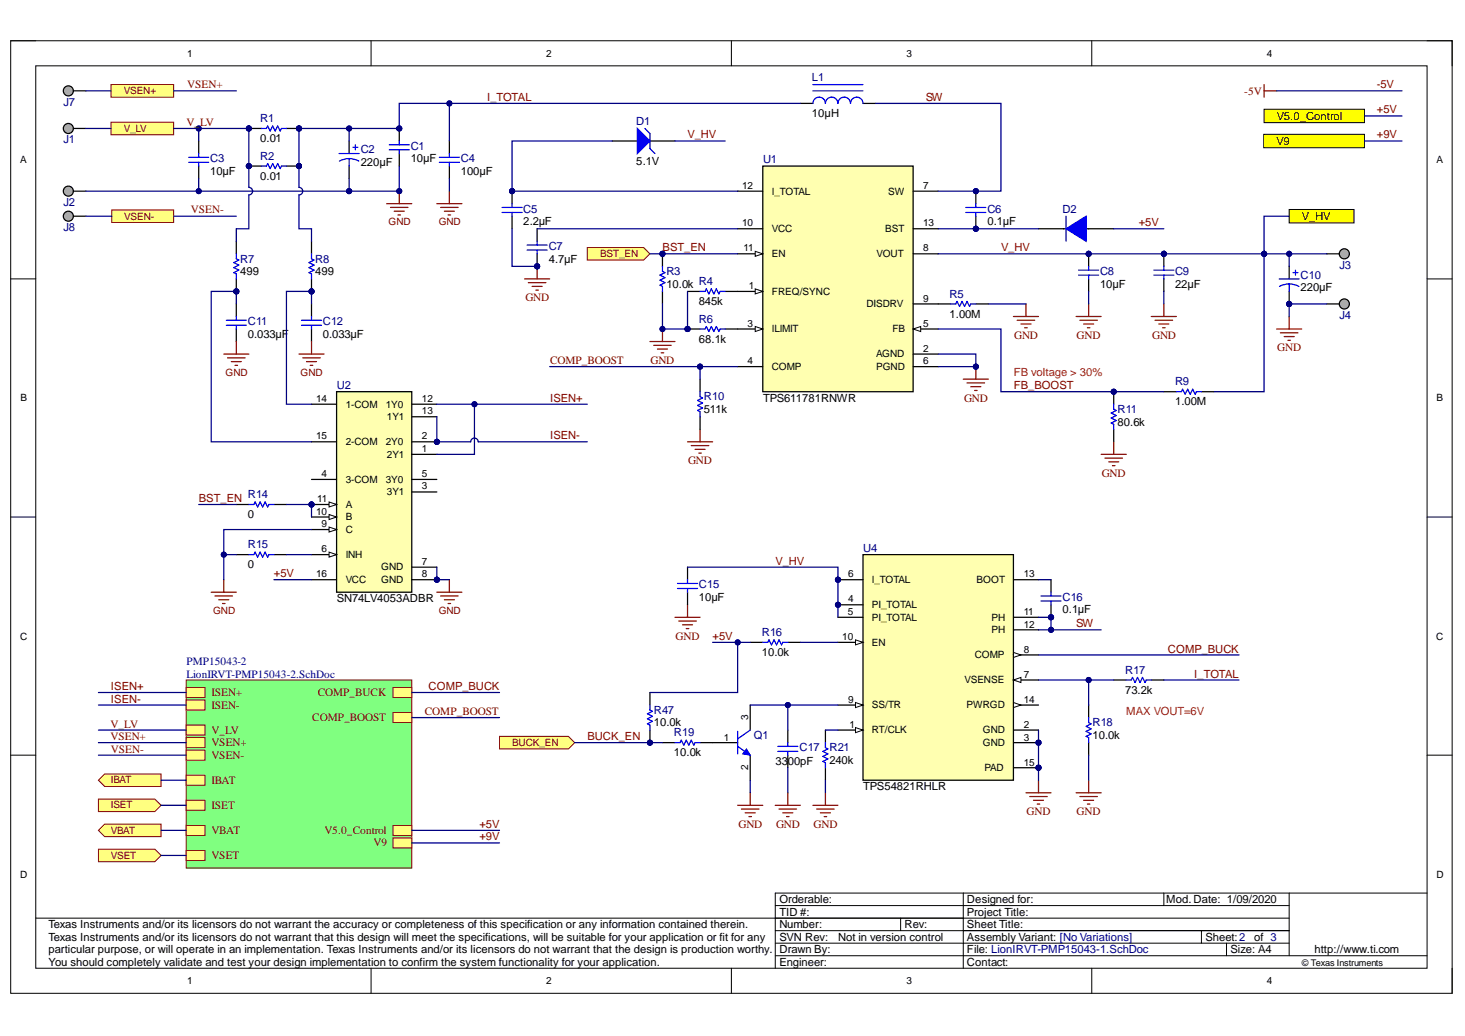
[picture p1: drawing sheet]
<svg xmlns="http://www.w3.org/2000/svg" width="297mm" height="210mm" viewBox="0 0 297 210" stroke-linecap="round" stroke-linejoin="round" font-family="sans-serif">
<defs><g id="words">
<g font-size="2.3" fill="#800000">
<text x="38" y="17.9">VSEN+</text>
<text x="279.2" y="17.9">-5V</text>
<text x="98.8" y="20.4">I_TOTAL</text>
<text x="187.7" y="20.4">SW</text>
<text x="252.3" y="19.2">-5V</text>
<text x="279.2" y="23">+5V</text>
<text x="37.8" y="25.5">V_LV</text>
<text x="139.4" y="28">V_HV</text>
<text x="279.2" y="28">+9V</text>
<text x="38.7" y="43.2">VSEN-</text>
<text x="230.9" y="45.9">+5V</text>
<text x="134.3" y="50.9">BST_EN</text>
<text x="203" y="50.9">V_HV</text>
<text x="106.5" y="61.1">GND</text>
<text x="205.6" y="68.7">GND</text>
<text x="218.3" y="68.7">GND</text>
<text x="233.6" y="68.7">GND</text>
<text x="259" y="71.2">GND</text>
<text x="111.5" y="73.7">COMP_BOOST</text>
<text x="131.9" y="73.7">GND</text>
<text x="111.5" y="81.3">ISEN+</text>
<text x="195.5" y="81.3">GND</text>
<text x="205.5" y="78.8">FB_BOOST</text>
<text x="111.5" y="89">ISEN-</text>
<text x="139.5" y="94.1">GND</text>
<text x="40.3" y="101.7">BST_EN</text>
<text x="223.4" y="96.6">GND</text>
<text x="55.5" y="116.9">+5V</text>
<text x="157.3" y="114.4">V_HV</text>
<text x="137" y="129.6">GND</text>
<text x="144.5" y="129.7">+5V</text>
<text x="218.2" y="127.1">SW</text>
<text x="236.8" y="132.2">COMP_BUCK</text>
<text x="242.1" y="137.3">I_TOTAL</text>
<text x="22.5" y="139.8">ISEN+</text>
<text x="22.5" y="142.3">ISEN-</text>
<text x="42.9" y="143.6">ISEN-</text>
<text x="42.9" y="141.1">ISEN+</text>
<text x="64.4" y="141.1">COMP_BUCK</text>
<text x="86.9" y="139.8">COMP_BUCK</text>
<text x="22.4" y="150">VSEN+</text>
<text x="22.4" y="147.4">V_LV</text>
<text x="42.9" y="148.7">V_LV</text>
<text x="63.3" y="146.1">COMP_BOOST</text>
<text x="86.2" y="144.9">COMP_BOOST</text>
<text x="119.1" y="150">BUCK_EN</text>
<text x="22.5" y="152.5">VSEN-</text>
<text x="42.9" y="153.8">VSEN-</text>
<text x="42.9" y="151.2">VSEN+</text>
<text x="42.9" y="158.8">IBAT</text>
<text x="42.9" y="163.9">ISET</text>
<text x="97.2" y="167.7">+5V</text>
<text x="149.7" y="167.7">GND</text>
<text x="157.3" y="167.7">GND</text>
<text x="165" y="167.7">GND</text>
<text x="208.2" y="165.2">GND</text>
<text x="218.3" y="165.2">GND</text>
<text x="42.9" y="169">VBAT</text>
<text x="65.8" y="169">V5.0_Control</text>
<text x="75.8" y="171.5">V9</text>
<text x="97.2" y="170.2">+9V</text>
<text x="42.9" y="174">VSET</text>
</g>
<g font-size="2.3" fill="#000080">
<text x="164.6" y="16.4">L1</text>
<text x="12.9" y="21.5">J7</text>
<text x="12.9" y="29.1">J1</text>
<text x="52.8" y="24.7">R1</text>
<text x="129" y="25.3">D1</text>
<text x="42.6" y="32.9">C3</text>
<text x="52.8" y="32.3">R2</text>
<text x="73.1" y="31.1">C2</text>
<text x="83.3" y="30.3">C1</text>
<text x="93.4" y="32.9">C4</text>
<text x="154.7" y="33.1">U1</text>
<text x="12.9" y="41.7">J2</text>
<text x="12.9" y="46.9">J8</text>
<text x="106.1" y="43.1">C5</text>
<text x="200.2" y="43.1">C6</text>
<text x="215.4" y="43.1">D2</text>
<text x="48.7" y="53.2">R7</text>
<text x="63.9" y="53.2">R8</text>
<text x="111.3" y="50.7">C7</text>
<text x="135.1" y="55.8">R3</text>
<text x="223" y="55.8">C8</text>
<text x="238.3" y="55.8">C9</text>
<text x="263.7" y="56.5">C10</text>
<text x="271.6" y="54.5">J3</text>
<text x="50.2" y="65.9">C11</text>
<text x="65.4" y="65.9">C12</text>
<text x="141.7" y="65.4">R6</text>
<text x="192.5" y="60.3">R5</text>
<text x="271.6" y="64.6">J4</text>
<text x="68.3" y="78.8">U2</text>
<text x="142.7" y="81.1">R10</text>
<text x="226.6" y="83.6">R11</text>
<text x="238.3" y="78.1">R9</text>
<text x="50.2" y="100.9">R14</text>
<text x="50.2" y="111.1">R15</text>
<text x="175" y="111.8">U4</text>
<text x="141.7" y="119.2">C15</text>
<text x="215.4" y="121.7">C16</text>
<text x="154.5" y="128.9">R16</text>
<text x="37.8" y="134.7">PMP15043-2</text>
<text x="37.8" y="137.3">LionIRVT-PMP15043-2.SchDoc</text>
<text x="228.1" y="136.5">R17</text>
<text x="132.6" y="144.6">R47</text>
<text x="136.6" y="149.2">R19</text>
<text x="152.9" y="149.7">Q1</text>
<text x="221.5" y="147.2">R18</text>
<text x="162.1" y="152.2">C17</text>
<text x="168.2" y="152.2">R21</text>
</g>
<g font-size="2.3">
<text x="164.6" y="23.7">10µH</text>
<text x="52.8" y="28.8">0.01</text>
<text x="258.8" y="29.3">V9</text>
<text x="258.9" y="24.2">V5.0_Control</text>
<text x="42.6" y="35.4">10µF</text>
<text x="73.1" y="33.6">220µF</text>
<text x="83.3" y="32.9">10µF</text>
<text x="93.4" y="35.4">100µF</text>
<text x="129" y="33.4">5.1V</text>
<text x="52.8" y="36.4">0.01</text>
<text x="106.1" y="45.6">2.2µF</text>
<text x="200.2" y="45.6">0.1µF</text>
<text x="264" y="44.6">V_HV</text>
<text x="111.3" y="53.2">4.7µF</text>
<text x="48.7" y="55.8">499</text>
<text x="63.9" y="55.8">499</text>
<text x="135.1" y="58.3">10.0k R4</text>
<text x="223" y="58.3">10µF</text>
<text x="238.3" y="58.3">22µF</text>
<text x="263.7" y="59">220µF</text>
<text x="141.7" y="61.8">845k</text>
<text x="192.5" y="64.4">1.00M</text>
<text x="50.2" y="68.4">0.033µF</text>
<text x="65.4" y="68.4">0.033µF</text>
<text x="141.7" y="69.4">68.1k</text>
<text x="142.7" y="83.6">511k</text>
<text x="154.7" y="81.3">TPS611781RNWR</text>
<text x="238.3" y="82.1">1.00M</text>
<text x="226.6" y="86.2">80.6k</text>
<text x="50.2" y="105">0</text>
<text x="50.2" y="115.1">0</text>
<text x="68.3" y="122">SN74LV4053ADBR</text>
<text x="141.7" y="121.7">10µF</text>
<text x="215.4" y="124.3">0.1µF</text>
<text x="154.5" y="133">10.0k</text>
<text x="228.1" y="140.6">73.2k</text>
<text x="132.6" y="147.2">10.0k</text>
<text x="221.5" y="149.7">10.0k</text>
<text x="136.6" y="153.2">10.0k</text>
<text x="157.3" y="155">3300pF</text>
<text x="168.2" y="154.8">240k</text>
<text x="175" y="160.1">TPS54821RHLR</text>
<text x="158" y="185.5">TID #:</text>
<text x="158" y="183">Orderable:</text>
<text x="196.1" y="185.5">Project Title:</text>
<text x="196.1" y="183">Designed for:</text>
<text x="236.5" y="183">Mod.Date: 1/09/2020</text>
<text x="9.8" y="188.1">Texas Instruments and/or its licensors do not warrant the accuracy or completeness of this specification or any information contained therein.</text>
<text x="9.8" y="190.6">Texas Instruments and/or its licensors do not warrant that this design will meet the specifications, will be suitable for your application or fit for any</text>
<text x="158" y="190.6">SVN Rev:</text>
<text x="158" y="188.1">Number:</text>
<text x="169.9" y="190.6">Not in version control</text>
<text x="183.4" y="188.1">Rev:</text>
<text x="196.1" y="188.1">Sheet Title:</text>
<text x="196.1" y="190.6">Assembly Variant: [No Variations]</text>
<text x="244.4" y="190.6">Sheet:2</text>
<text x="254.3" y="190.6">of 3</text>
<text x="9.8" y="193.1">particular purpose, or will operate in an implementation. Texas Instruments and/or its licensors do not warrant that the design is production worthy.</text>
<text x="9.8" y="195.7">You should completely validate and test your design implementation to confirm the system functionality for your application.</text>
<text x="158" y="193.1">Drawn By:</text>
<text x="158" y="195.7">Engineer:</text>
<text x="196.1" y="193.1">File: LionIRVT-PMP15043-1.SchDoc</text>
<text x="196.1" y="195.7">Contact:</text>
<text x="249.5" y="193.1">Size: A4</text>
<text x="266.5" y="193.1">http://www.ti.com</text>
</g>
<g font-size="2.3" fill="#f00">
<text x="205.5" y="76.3">FB voltage &gt; 30%</text>
<text x="228.4" y="144.9">MAX VOUT=6V</text>
</g>
<g font-size="2">
<text x="38" y="11.5">1</text>
<text x="110.8" y="11.5">2</text>
<text x="183.8" y="11.5">3</text>
<text x="256.9" y="11.5">4</text>
<text x="4.1" y="33">A</text>
<text x="291.3" y="33">A</text>
<text x="150.5" y="38.3">12</text>
<text x="156.5" y="39.4">I_TOTAL</text>
<text x="180.1" y="39.4">SW</text>
<text x="187.2" y="38.3">7</text>
<text x="150.5" y="45.9">10</text>
<text x="156.5" y="47">VCC</text>
<text x="179.5" y="47">BST</text>
<text x="187.2" y="45.9">13</text>
<text x="150.7" y="50.9">11</text>
<text x="156.5" y="52.1">EN</text>
<text x="177.7" y="52.1">VOUT</text>
<text x="187.2" y="50.9">8</text>
<text x="151.8" y="58.5">1</text>
<text x="156.5" y="59.7">FREQ/SYNC</text>
<text x="175.7" y="62.3">DISDRV</text>
<text x="187.2" y="61.2">9</text>
<text x="151.6" y="66.2">3</text>
<text x="156.5" y="67.3">ILIMIT</text>
<text x="180.9" y="67.3">FB</text>
<text x="187.2" y="71.3">2</text>
<text x="187.2" y="66.2">5</text>
<text x="151.6" y="73.8">4</text>
<text x="156.5" y="74.9">COMP</text>
<text x="177.6" y="72.4">AGND</text>
<text x="177.6" y="74.9">PGND</text>
<text x="187.2" y="73.8">6</text>
<text x="4.1" y="81.3">B</text>
<text x="64.1" y="81.4">14</text>
<text x="70.1" y="82.6">1-COM</text>
<text x="78.2" y="82.6">1Y0</text>
<text x="85.6" y="81.4">12</text>
<text x="85.6" y="84">13</text>
<text x="291.3" y="81.3">B</text>
<text x="64.1" y="89">15</text>
<text x="78.5" y="85.2">1Y1</text>
<text x="85.6" y="89">2</text>
<text x="70.1" y="90.2">2-COM</text>
<text x="78.2" y="90.2">2Y0</text>
<text x="78.5" y="92.8">2Y1</text>
<text x="85.6" y="91.6">1</text>
<text x="64.3" y="101.7">11</text>
<text x="65.2" y="96.6">4</text>
<text x="70.1" y="97.8">3-COM</text>
<text x="78.2" y="97.8">3Y0</text>
<text x="78.5" y="100.4">3Y1</text>
<text x="85.6" y="99.2">3</text>
<text x="85.6" y="96.6">5</text>
<text x="64.1" y="104.3">10</text>
<text x="65.2" y="106.9">9</text>
<text x="70.1" y="105.4">B</text>
<text x="70.1" y="102.9">A</text>
<text x="70.1" y="108">C</text>
<text x="65.2" y="111.9">6</text>
<text x="70.1" y="113">INH</text>
<text x="64.1" y="117">16</text>
<text x="70.1" y="118.1">VCC</text>
<text x="77.3" y="115.6">GND</text>
<text x="77.3" y="118.1">GND</text>
<text x="85.6" y="114.5">7</text>
<text x="85.6" y="117">8</text>
<text x="172" y="117">6</text>
<text x="176.8" y="118.1">I_TOTAL</text>
<text x="198" y="118.1">BOOT</text>
<text x="207.6" y="117">13</text>
<text x="171.9" y="124.6">5</text>
<text x="172" y="122.1">4</text>
<text x="176.8" y="123.2">PI_TOTAL</text>
<text x="176.8" y="125.8">PI_TOTAL</text>
<text x="201.1" y="125.8">PH</text>
<text x="207.6" y="124.6">11</text>
<text x="4.1" y="129.6">C</text>
<text x="170.8" y="129.7">10</text>
<text x="176.8" y="130.9">EN</text>
<text x="201.1" y="128.3">PH</text>
<text x="207.6" y="127.1">12</text>
<text x="291.2" y="129.6">C</text>
<text x="197.7" y="133.4">COMP</text>
<text x="207.6" y="137.3">7</text>
<text x="207.6" y="132.2">8</text>
<text x="172" y="142.3">9</text>
<text x="176.8" y="143.5">SS/TR</text>
<text x="195.6" y="138.5">VSENSE</text>
<text x="196" y="143.5">PWRGD</text>
<text x="207.6" y="142.3">14</text>
<text x="151.7" y="145.9" transform="rotate(-90 151.7 145.9)">3</text>
<text x="172.2" y="147.5">1</text>
<text x="176.8" y="148.6">RT/CLK</text>
<text x="199.3" y="148.6">GND</text>
<text x="207.6" y="147.5">2</text>
<text x="146.8" y="150">1</text>
<text x="199.3" y="151.1">GND</text>
<text x="207.6" y="150">3</text>
<text x="207.6" y="155.1">15</text>
<text x="151.7" y="156" transform="rotate(-90 151.7 156)">2</text>
<text x="199.6" y="156.2">PAD</text>
<text x="4.1" y="177.8">D</text>
<text x="291.3" y="177.8">D</text>
<text x="38" y="199.4">1</text>
<text x="110.8" y="199.4">2</text>
<text x="183.8" y="199.4">3</text>
<text x="256.9" y="199.4">4</text>
</g>
<g font-size="2" fill="#800000">
<text x="25.1" y="19.1">VSEN+</text>
<text x="25.1" y="26.7">V_LV</text>
<text x="25.2" y="44.5">VSEN-</text>
<text x="78.8" y="45.6">GND</text>
<text x="88.9" y="45.6">GND</text>
<text x="121.7" y="52.1">BST_EN</text>
<text x="45.7" y="76.1">GND</text>
<text x="61" y="76.1">GND</text>
<text x="43.2" y="124.4">GND</text>
<text x="88.9" y="124.4">GND</text>
<text x="103.8" y="151.1">BUCK_EN</text>
<text x="22.5" y="158.7">IBAT</text>
<text x="22.5" y="163.8">ISET</text>
<text x="22.5" y="169">VBAT</text>
<text x="22.5" y="174">VSET</text>
</g>
<text font-size="1.9" x="264" y="195.7">© Texas Instruments</text>
</g></defs>
<path d="M2.2 8.3h292.2v193h-292.2z" fill="none" stroke="#000" stroke-width=".2"/>
<path d="M7.2 13.3h282.2v182.9h-282.2z" fill-rule="evenodd" fill="#fff"/>
<g fill="none" stroke="#000" stroke-width=".2">
<path d="M2.2 8.3h5M7.2 13.3h282.2v182.9h-282.2zM75.2 8.3v5M148.3 8.3v5M221.4 8.3v5M289.4 8.3h5v5M2.2 56.5h5M289.4 56.5h5M2.2 104.8h5M289.4 104.8h5M2.2 153h5M289.4 153h5"/>
<path d="M7.2 186h254.2M75.2 196.2v5.1M148.3 196.2v5.1M157.2 188.6h104.2M157.2 193.6h132.2M157.2 191.1h104.2M157.2 183.5h104.2M182.6 186v2.6M195.3 180.9v15.3M221.4 196.2v5.1M236 180.9v2.6M243.6 188.6v2.5"/>
<path d="M248.7 191.1v2.5M261.4 180.9v12.7M289.4 180.9h-132.2v15.3M294.4 196.2v5.1"/>
</g>
<path d="M154.7 33.6h30.4v45.8h-30.4z" fill-rule="evenodd" fill="#ffffb0"/>
<path d="M154.7 33.6h30.4v45.8h-30.4zM149.6 59h5.1" fill="none" stroke="#000" stroke-width=".25"/>
<path d="M153.1 58.5l1.6 .5-1.6 .6z" fill="#f8fcff"/>
<path d="M153.1 58.5l1.6 .5-1.6 .6z" fill="none" stroke="#000" stroke-width=".2"/>
<path d="M149.6 66.7h5.1M185.1 71.7h5.1" fill="none" stroke="#000" stroke-width=".25"/>
<path d="M153.1 66.2l1.6 .5-1.6 .5z" fill="#f8fcff"/>
<path d="M153.1 66.2l1.6 .5-1.6 .5z" fill="none" stroke="#000" stroke-width=".2"/>
<path d="M149.6 74.3h5.1M185.1 66.7h5.1" fill="none" stroke="#000" stroke-width=".25"/>
<path d="M185.1 66.7l1.6-.5v1z" fill="#f8fcff"/>
<path d="M185.1 66.7l1.6-.5v1z" fill="none" stroke="#000" stroke-width=".2"/>
<path d="M149.6 46.3h5.1M149.6 51.4h5.1M185.1 61.6h5.1" fill="none" stroke="#000" stroke-width=".25"/>
<path d="M153.1 50.9l1.6 .5-1.6 .5z" fill="#f8fcff"/>
<path d="M153.1 50.9l1.6 .5-1.6 .5z" fill="none" stroke="#000" stroke-width=".2"/>
<path d="M149.6 38.7h5.1M185.1 38.7h5.1M185.1 46.4h5.1M185.1 51.4h5.1M185.1 74.3h5.1" fill="none" stroke="#000" stroke-width=".25"/>
<circle cx="220.7" cy="51.4" r=".51" fill="#000080"/>
<circle cx="220.7" cy="51.4" r=".51" fill="none" stroke="#000080" stroke-width=".2"/>
<path d="M220.7 51.4v2.6" fill="none" stroke="#000" stroke-width=".25"/>
<circle cx="220.7" cy="51.4" r=".51" fill="#000080"/>
<circle cx="220.7" cy="51.4" r=".51" fill="none" stroke="#000080" stroke-width=".2"/>
<path d="M220.7 56.5v2.5" fill="none" stroke="#000" stroke-width=".25"/>
<path d="M218.7 54.7h4.1M218.7 55.7h4.1M220.7 54v.7M220.7 55.7v.8" fill="none" stroke="#00f" stroke-width=".25"/>
<circle cx="197.9" cy="38.7" r=".51" fill="#000080"/>
<circle cx="197.9" cy="38.7" r=".51" fill="none" stroke="#000080" stroke-width=".2"/>
<circle cx="197.9" cy="46.4" r=".51" fill="#000080"/>
<circle cx="197.9" cy="46.4" r=".51" fill="none" stroke="#000080" stroke-width=".2"/>
<path d="M197.9 38.7v2.6" fill="none" stroke="#000" stroke-width=".25"/>
<circle cx="197.9" cy="38.7" r=".51" fill="#000080"/>
<circle cx="197.9" cy="38.7" r=".51" fill="none" stroke="#000080" stroke-width=".2"/>
<path d="M197.9 43.8v2.6" fill="none" stroke="#000" stroke-width=".25"/>
<circle cx="197.9" cy="46.4" r=".51" fill="#000080"/>
<circle cx="197.9" cy="46.4" r=".51" fill="none" stroke="#000080" stroke-width=".2"/>
<path d="M195.8 42h4.1M195.8 43h4.1M197.9 41.3v.7M197.9 43v.8" fill="none" stroke="#00f" stroke-width=".25"/>
<path d="M106.4 56.5h5M107.1 57.3h3.6M107.9 58h2M108.7 58.8h.5M108.9 54v2.5" fill="none" stroke="#800000" stroke-width=".25"/>
<circle cx="108.9" cy="54" r=".51" fill="#000080"/>
<circle cx="108.9" cy="54" r=".51" fill="none" stroke="#000080" stroke-width=".2"/>
<path d="M195.3 76.8h5.1M196.1 77.6h3.5M196.8 78.4h2.1M197.6 79.1h.5M197.9 74.3v2.5" fill="none" stroke="#800000" stroke-width=".25"/>
<circle cx="197.9" cy="74.3" r=".51" fill="#000080"/>
<circle cx="197.9" cy="74.3" r=".51" fill="none" stroke="#000080" stroke-width=".2"/>
<path d="M233.4 64.1h5.1M234.2 64.9h3.6M235 65.6h2M235.7 66.4h.5M236 61.6v2.5" fill="none" stroke="#800000" stroke-width=".25"/>
<circle cx="134.3" cy="51.4" r=".51" fill="#000080"/>
<circle cx="134.3" cy="51.4" r=".51" fill="none" stroke="#000080" stroke-width=".2"/>
<path d="M139.4 59h2.5M147 59h2.6" fill="none" stroke="#000" stroke-width=".25"/>
<path d="M141.9 59h1.1l.2-.5 .5 1.1 .5-1.1 .5 1.1 .5-1.1 .6 1.1 .2-.6h1" fill="none" stroke="#00f" stroke-width=".25"/>
<circle cx="139.4" cy="66.7" r=".51" fill="#000080"/>
<circle cx="139.4" cy="66.7" r=".51" fill="none" stroke="#000080" stroke-width=".2"/>
<path d="M139.4 66.7h2.5M147 66.7h2.6" fill="none" stroke="#000" stroke-width=".25"/>
<circle cx="139.4" cy="66.7" r=".51" fill="#000080"/>
<circle cx="139.4" cy="66.7" r=".51" fill="none" stroke="#000080" stroke-width=".2"/>
<path d="M141.9 66.7h1.1l.2-.5 .5 1 .5-1 .5 1 .5-1 .6 1 .2-.5h1M238.5 79.4h1l.3-.5 .5 1 .5-1 .5 1 .5-1 .5 1 .3-.5h1" fill="none" stroke="#00f" stroke-width=".25"/>
<path d="M236 79.4h2.5M243.6 79.4h2.5" fill="none" stroke="#000" stroke-width=".25"/>
<circle cx="225.8" cy="79.4" r=".51" fill="#000080"/>
<circle cx="225.8" cy="79.4" r=".51" fill="none" stroke="#000080" stroke-width=".2"/>
<path d="M225.8 79.4v2.5" fill="none" stroke="#000" stroke-width=".25"/>
<circle cx="225.8" cy="79.4" r=".51" fill="#000080"/>
<circle cx="225.8" cy="79.4" r=".51" fill="none" stroke="#000080" stroke-width=".2"/>
<path d="M225.8 87v2.5" fill="none" stroke="#000" stroke-width=".25"/>
<path d="M225.8 81.9v1l.5 .3-1 .5 1 .5-1 .5 1 .5-1 .5 .5 .3v1" fill="none" stroke="#00f" stroke-width=".25"/>
<circle cx="108.9" cy="54" r=".51" fill="#000080"/>
<circle cx="108.9" cy="54" r=".51" fill="none" stroke="#000080" stroke-width=".2"/>
<path d="M108.9 46.3v2.6M108.9 51.4v2.6" fill="none" stroke="#000" stroke-width=".25"/>
<circle cx="108.9" cy="54" r=".51" fill="#000080"/>
<circle cx="108.9" cy="54" r=".51" fill="none" stroke="#000080" stroke-width=".2"/>
<path d="M106.9 49.6h4M106.9 50.7h4M108.9 48.9v.7M108.9 50.7v.7" fill="none" stroke="#00f" stroke-width=".25"/>
<circle cx="236" cy="51.4" r=".51" fill="#000080"/>
<circle cx="236" cy="51.4" r=".51" fill="none" stroke="#000080" stroke-width=".2"/>
<path d="M236 51.4v2.6" fill="none" stroke="#000" stroke-width=".25"/>
<circle cx="236" cy="51.4" r=".51" fill="#000080"/>
<circle cx="236" cy="51.4" r=".51" fill="none" stroke="#000080" stroke-width=".2"/>
<path d="M236 56.5v2.5" fill="none" stroke="#000" stroke-width=".25"/>
<path d="M233.9 54.7h4.1M233.9 55.7h4.1M236 54v.7M236 55.7v.8" fill="none" stroke="#00f" stroke-width=".25"/>
<path d="M131.8 69.2h5.1M132.5 70h3.6M133.3 70.7h2M134.1 71.5h.5M134.3 66.7v2.5M223.3 92.1h5M224 92.8h3.6M224.8 93.6h2M225.6 94.3h.5M225.8 89.5v2.6" fill="none" stroke="#800000" stroke-width=".25"/>
<circle cx="134.3" cy="66.7" r=".51" fill="#000080"/>
<circle cx="134.3" cy="66.7" r=".51" fill="none" stroke="#000080" stroke-width=".2"/>
<circle cx="81" cy="26" r=".51" fill="#000080"/>
<circle cx="81" cy="26" r=".51" fill="none" stroke="#000080" stroke-width=".2"/>
<path d="M81 26v2.6" fill="none" stroke="#000" stroke-width=".25"/>
<circle cx="81" cy="26" r=".51" fill="#000080"/>
<circle cx="81" cy="26" r=".51" fill="none" stroke="#000080" stroke-width=".2"/>
<path d="M81 31.1v2.5M190.2 61.6h2.6M197.9 61.6h2.5" fill="none" stroke="#000" stroke-width=".25"/>
<path d="M78.9 29.3h4.1M78.9 30.3h4.1M81 28.6v.7M81 30.3v.8M192.8 61.6h1l.2-.5 .6 1 .5-1 .5 1 .5-1 .5 1 .2-.5h1.1" fill="none" stroke="#00f" stroke-width=".25"/>
<path d="M205.5 64.1h5.1M206.2 64.9h3.6M207 65.6h2M207.8 66.4h.5M208 61.6v2.5M218.2 64.1h5.1M219 64.9h3.5M219.7 65.6h2M220.5 66.4h.5M220.7 61.6v2.5" fill="none" stroke="#800000" stroke-width=".25"/>
<circle cx="13.9" cy="26" r="1.02" fill="#b2acb0"/>
<g fill="none" stroke="#000" stroke-width=".25">
<path d="M14.9 26h2.5"/>
<circle cx="13.9" cy="26" r="1.02"/>
</g>
<circle cx="13.9" cy="38.7" r="1.02" fill="#b2acb0"/>
<g fill="none" stroke="#000" stroke-width=".25">
<path d="M14.9 38.7h2.5"/>
<circle cx="13.9" cy="38.7" r="1.02"/>
</g>
<circle cx="261.4" cy="61.6" r=".51" fill="#000080"/>
<circle cx="261.4" cy="61.6" r=".51" fill="none" stroke="#000080" stroke-width=".2"/>
<path d="M261.4 54v2.5M261.4 59v2.6" fill="none" stroke="#000" stroke-width=".25"/>
<circle cx="261.4" cy="61.6" r=".51" fill="#000080"/>
<circle cx="261.4" cy="61.6" r=".51" fill="none" stroke="#000080" stroke-width=".2"/>
<path d="M259.4 56.5h4M261.4 57.5l1.2 .2 .8 .3M261.4 57.5l-1.2 .2-.8 .3M261.4 57.5v1.5M262.2 55.2h1M262.7 54.7v1" fill="none" stroke="#00f" stroke-width=".25"/>
<path d="M258.9 66.7h5M259.6 67.4h3.6M260.4 68.2h2M261.1 69h.5M261.4 64.1v2.6" fill="none" stroke="#800000" stroke-width=".25"/>
<circle cx="213.1" cy="125.1" r=".51" fill="#000080"/>
<circle cx="213.1" cy="125.1" r=".51" fill="none" stroke="#000080" stroke-width=".2"/>
<path d="M213.1 117.5v2.5M213.1 122.5v2.6" fill="none" stroke="#000" stroke-width=".25"/>
<circle cx="213.1" cy="125.1" r=".51" fill="#000080"/>
<circle cx="213.1" cy="125.1" r=".51" fill="none" stroke="#000080" stroke-width=".2"/>
<path d="M213.1 120v.8M211.1 120.8h4M211.1 121.8h4M213.1 121.8v.7M149.6 151.2l2.5 1.8M149.6 148.2v4.5M152.1 147.9l-2.5 1.8M167.4 150.5v1l.5 .2-1.1 .5 1.1 .5-1.1 .6 1.1 .5-1.1 .5 .6 .2v1" fill="none" stroke="#00f" stroke-width=".25"/>
<path d="M210.6 158.1v2.5M149.6 163.2h5.1M150.3 163.9h3.6M151.1 164.7h2M151.9 165.4h.5M152.1 160.6v2.6M208 160.6h5.1M208.8 161.4h3.5M209.5 162.1h2.1M210.3 162.9h.5" fill="none" stroke="#800000" stroke-width=".25"/>
<path d="M144.5 150.5h5.1M152.1 142.8v5.1M152.1 153v5.1M167.4 147.9v2.6M167.4 155.5v2.6" fill="none" stroke="#000" stroke-width=".25"/>
<path d="M151.3 151.7l.8 1.3-1.5-.3z" fill="#00f"/>
<path d="M151.3 151.7l.8 1.3-1.5-.3z" fill="none" stroke="#00f" stroke-width=".2"/>
<path d="M210.6 46.4h15.2" fill="none" stroke="#000" stroke-width=".25"/>
<path d="M216.2 46.4l4-2.6v5.1z" fill="#00f"/>
<g fill="none" stroke="#00f" stroke-width=".25">
<path d="M38.3 31.9h4M38.3 32.9h4M40.3 31.1v.8M40.3 32.9v.7M68.8 31.1h4M70.8 32.1l1.2 .2 .8 .3M70.8 32.1l-.8 .1-1.2 .4M70.8 32.1v1.5M71.5 29.8h1.1M72.1 29.3v1M216.2 46.4l4-2.6v5.1zM216.2 43.8v5.1"/>
<path d="M136.9 150.5h1l.2-.5 .5 1 .5-1 .6 1 .5-1 .5 1 .2-.5h1"/>
</g>
<path d="M40.3 28.6v2.5M40.3 33.6v2.6M70.8 28.6v2.5M70.8 33.6v2.6M134.3 150.5h2.6M141.9 150.5h2.6" fill="none" stroke="#000" stroke-width=".25"/>
<path d="M136.9 125.1h5M137.6 125.8h3.6M138.4 126.6h2M139.1 127.4h.6M139.4 122.5v2.6M220.7 158.1v2.5M218.2 160.6h5.1M219 161.4h3.5M219.7 162.1h2M220.5 162.9h.5" fill="none" stroke="#800000" stroke-width=".25"/>
<circle cx="210.6" cy="150.5" r=".51" fill="#000080"/>
<circle cx="210.6" cy="150.5" r=".51" fill="none" stroke="#000080" stroke-width=".2"/>
<circle cx="169.9" cy="122.5" r=".51" fill="#000080"/>
<circle cx="169.9" cy="122.5" r=".51" fill="none" stroke="#000080" stroke-width=".2"/>
<circle cx="169.9" cy="117.5" r=".51" fill="#000080"/>
<circle cx="169.9" cy="117.5" r=".51" fill="none" stroke="#000080" stroke-width=".2"/>
<circle cx="210.6" cy="155.5" r=".51" fill="#000080"/>
<circle cx="210.6" cy="155.5" r=".51" fill="none" stroke="#000080" stroke-width=".2"/>
<path d="M175 112.4h30.5v45.7h-30.5z" fill-rule="evenodd" fill="#ffffb0"/>
<path d="M175 112.4h30.5v45.7h-30.5zM169.9 147.9h5.1" fill="none" stroke="#000" stroke-width=".25"/>
<path d="M173.5 147.4l1.5 .5-1.5 .5z" fill="#f8fcff"/>
<path d="M173.5 147.4l1.5 .5-1.5 .5z" fill="none" stroke="#000" stroke-width=".2"/>
<path d="M205.5 147.9h5.1M205.5 150.5h5.1" fill="none" stroke="#000" stroke-width=".25"/>
<circle cx="210.6" cy="150.5" r=".51" fill="#000080"/>
<circle cx="210.6" cy="150.5" r=".51" fill="none" stroke="#000080" stroke-width=".2"/>
<path d="M169.9 122.5h5.1" fill="none" stroke="#000" stroke-width=".25"/>
<circle cx="169.9" cy="122.5" r=".51" fill="#000080"/>
<circle cx="169.9" cy="122.5" r=".51" fill="none" stroke="#000080" stroke-width=".2"/>
<path d="M169.9 117.5h5.1M169.9 125.1h5.1" fill="none" stroke="#000" stroke-width=".25"/>
<circle cx="169.9" cy="117.5" r=".51" fill="#000080"/>
<circle cx="169.9" cy="117.5" r=".51" fill="none" stroke="#000080" stroke-width=".2"/>
<path d="M205.5 137.8h5.1" fill="none" stroke="#000" stroke-width=".25"/>
<path d="M205.5 137.8l1.5-.5v1z" fill="#f8fcff"/>
<path d="M205.5 137.8l1.5-.5v1z" fill="none" stroke="#000" stroke-width=".2"/>
<path d="M205.5 132.7h5.1" fill="none" stroke="#000" stroke-width=".25"/>
<path d="M205.5 132.2l1.5 .5-1.5 .5z" fill="#f8fcff"/>
<path d="M205.5 132.2l1.5 .5-1.5 .5z" fill="none" stroke="#000" stroke-width=".2"/>
<path d="M169.9 142.9h5.1" fill="none" stroke="#000" stroke-width=".25"/>
<path d="M173.5 142.3l1.5 .6-1.5 .5z" fill="#f8fcff"/>
<path d="M173.5 142.3l1.5 .6-1.5 .5z" fill="none" stroke="#000" stroke-width=".2"/>
<path d="M169.9 130.1h5.1" fill="none" stroke="#000" stroke-width=".25"/>
<path d="M173.5 129.6l1.5 .5-1.5 .6z" fill="#f8fcff"/>
<path d="M173.5 129.6l1.5 .5-1.5 .6z" fill="none" stroke="#000" stroke-width=".2"/>
<path d="M205.5 117.5h5.1M205.5 125.1h5.1M205.5 127.6h5.1M205.5 142.9h5.1" fill="none" stroke="#000" stroke-width=".25"/>
<path d="M205.5 142.3l1.5 .6-1.5 .5z" fill="#f8fcff"/>
<path d="M205.5 142.3l1.5 .6-1.5 .5z" fill="none" stroke="#000" stroke-width=".2"/>
<path d="M205.5 155.5h5.1" fill="none" stroke="#000" stroke-width=".25"/>
<circle cx="210.6" cy="155.5" r=".51" fill="#000080"/>
<circle cx="210.6" cy="155.5" r=".51" fill="none" stroke="#000080" stroke-width=".2"/>
<path d="M157.2 163.2h5.1M158 163.9h3.5M158.7 164.7h2M159.5 165.4h.5M159.7 160.6v2.6M164.8 163.2h5.1M165.6 163.9h3.5M166.3 164.7h2.1M167.1 165.4h.5M167.4 160.6v2.6" fill="none" stroke="#800000" stroke-width=".25"/>
<path d="M225.8 137.8h2.5M233.4 137.8h2.6M159.7 147.9v2.6M159.7 153v2.5" fill="none" stroke="#000" stroke-width=".25"/>
<path d="M228.3 137.8h1.1l.2-.5 .5 1 .5-1 .6 1 .5-1 .5 1 .2-.5h1M157.7 151.2h4.1M157.7 152.2h4.1M159.7 150.5v.7M159.7 152.2v.8" fill="none" stroke="#00f" stroke-width=".25"/>
<circle cx="103.8" cy="38.7" r=".51" fill="#000080"/>
<circle cx="103.8" cy="38.7" r=".51" fill="none" stroke="#000080" stroke-width=".2"/>
<path d="M103.8 38.7v2.6M103.8 43.8v2.5" fill="none" stroke="#000" stroke-width=".25"/>
<circle cx="103.8" cy="38.7" r=".51" fill="#000080"/>
<circle cx="103.8" cy="38.7" r=".51" fill="none" stroke="#000080" stroke-width=".2"/>
<path d="M101.8 43h4.1M101.8 42h4.1M103.8 41.3v.7M103.8 43v.8" fill="none" stroke="#00f" stroke-width=".25"/>
<circle cx="272.6" cy="51.4" r="1.02" fill="#b2acb0"/>
<g fill="none" stroke="#000" stroke-width=".25">
<path d="M269 51.4h2.6"/>
<circle cx="272.6" cy="51.4" r="1.02"/>
</g>
<circle cx="272.6" cy="61.6" r="1.02" fill="#b2acb0"/>
<g fill="none" stroke="#000" stroke-width=".25">
<path d="M269 61.6h2.6M139.4 114.9v2.6M139.4 120v2.5"/>
<circle cx="272.6" cy="61.6" r="1.02"/>
</g>
<path d="M137.4 118.2h4M137.4 119.2h4M139.4 117.5v.7M139.4 119.2v.8" fill="none" stroke="#00f" stroke-width=".25"/>
<circle cx="60.6" cy="26" r=".51" fill="#000080"/>
<circle cx="60.6" cy="26" r=".51" fill="none" stroke="#000080" stroke-width=".2"/>
<circle cx="50.5" cy="26" r=".51" fill="#000080"/>
<circle cx="50.5" cy="26" r=".51" fill="none" stroke="#000080" stroke-width=".2"/>
<path d="M58.1 26h2.5" fill="none" stroke="#000" stroke-width=".25"/>
<circle cx="60.6" cy="26" r=".51" fill="#000080"/>
<circle cx="60.6" cy="26" r=".51" fill="none" stroke="#000080" stroke-width=".2"/>
<path d="M50.5 26h2.5" fill="none" stroke="#000" stroke-width=".25"/>
<circle cx="50.5" cy="26" r=".51" fill="#000080"/>
<circle cx="50.5" cy="26" r=".51" fill="none" stroke="#000080" stroke-width=".2"/>
<path d="M53 26h1l.3-.5 .5 1 .5-1 .5 1 .5-1 .5 1 .3-.5h1" fill="none" stroke="#00f" stroke-width=".25"/>
<path d="M124.2 28.6h5M131.8 28.6h5.1" fill="none" stroke="#000" stroke-width=".25"/>
<path d="M129.2 26l2.6 2.6-2.6 2.5z" fill="#00f"/>
<path d="M164.8 18.4h10.2M164.8 17.1h10.2M129.2 26l2.6 2.6-2.6 2.5zM130.8 26l1 1v3.1l1 1M164.8 20.9a1.27 1.27 0 0 1 1.3-1.2 1.27 1.27 0 0 1 1.3 1.2 1.27 1.27 0 0 1 1.2-1.2 1.27 1.27 0 0 1 1.3 1.2 1.27 1.27 0 0 1 1.3-1.2 1.27 1.27 0 0 1 1.2 1.2 1.27 1.27 0 0 1 1.3-1.2 1.27 1.27 0 0 1 1.3 1.3M141.9 79.4v1l.6 .2-1.1 .5 1.1 .5-1.1 .6 1.1 .5-1.1 .5 .5 .2v1M154.7 130.1h1l.2-.5 .5 1.1 .5-1.1 .5 1.1 .6-1.1 .5 1.1 .2-.6h1M220.7 145.4v1l.5 .3-1 .5 1 .5-1 .5 1 .5-1 .5 .5 .3v1" fill="none" stroke="#00f" stroke-width=".25"/>
<path d="M162.3 20.9h2.5M175 21h2.5M141.9 76.8v2.6M141.9 84.4v2.6M152.1 130.1h2.6M159.7 130.1h2.6M220.7 142.9v2.5M220.7 150.5v2.5" fill="none" stroke="#000" stroke-width=".25"/>
<path d="M139.4 89.5h5.1M140.2 90.3h3.5M140.9 91h2.1M141.7 91.8h.5M141.9 87v2.5" fill="none" stroke="#800000" stroke-width=".25"/>
<circle cx="60.6" cy="33.6" r=".51" fill="#000080"/>
<circle cx="60.6" cy="33.6" r=".51" fill="none" stroke="#000080" stroke-width=".2"/>
<circle cx="50.5" cy="33.6" r=".51" fill="#000080"/>
<circle cx="50.5" cy="33.6" r=".51" fill="none" stroke="#000080" stroke-width=".2"/>
<path d="M58.1 33.6h2.5" fill="none" stroke="#000" stroke-width=".25"/>
<circle cx="60.6" cy="33.6" r=".51" fill="#000080"/>
<circle cx="60.6" cy="33.6" r=".51" fill="none" stroke="#000080" stroke-width=".2"/>
<path d="M50.5 33.6h2.5" fill="none" stroke="#000" stroke-width=".25"/>
<circle cx="50.5" cy="33.6" r=".51" fill="#000080"/>
<circle cx="50.5" cy="33.6" r=".51" fill="none" stroke="#000080" stroke-width=".2"/>
<path d="M53 33.6h1l.3-.5 .5 1.1 .5-1.1 .5 1.1 .5-1.1 .5 1.1 .3-.6h1" fill="none" stroke="#00f" stroke-width=".25"/>
<path d="M81 38.7v2.6M78.4 41.3h5.1M79.2 42h3.5M79.9 42.8h2.1M80.7 43.6h.5" fill="none" stroke="#800000" stroke-width=".25"/>
<circle cx="80.9" cy="38.7" r=".51" fill="#000080"/>
<circle cx="80.9" cy="38.7" r=".51" fill="none" stroke="#000080" stroke-width=".2"/>
<path d="M91.1 28.6v2.5M91.1 33.6v2.6" fill="none" stroke="#000" stroke-width=".25"/>
<path d="M89.1 31.9h4M89.1 32.9h4M91.1 31.1v.8M91.1 32.9v.7" fill="none" stroke="#00f" stroke-width=".25"/>
<path d="M91.1 38.7v2.6M88.6 41.3h5.1M89.3 42h3.6M90.1 42.8h2M90.9 43.6h.5" fill="none" stroke="#800000" stroke-width=".25"/>
<circle cx="63.2" cy="102.2" r=".51" fill="#000080"/>
<circle cx="63.2" cy="102.2" r=".51" fill="none" stroke="#000080" stroke-width=".2"/>
<circle cx="88.6" cy="89.5" r=".51" fill="#000080"/>
<circle cx="88.6" cy="89.5" r=".51" fill="none" stroke="#000080" stroke-width=".2"/>
<circle cx="88.6" cy="117.5" r=".51" fill="#000080"/>
<circle cx="88.6" cy="117.5" r=".51" fill="none" stroke="#000080" stroke-width=".2"/>
<path d="M68.2 79.4h15.3v40.6h-15.3z" fill-rule="evenodd" fill="#ffffb0"/>
<path d="M68.2 79.4h15.3v40.6h-15.3zM83.5 92.1h5.1M63.2 104.8h5" fill="none" stroke="#000" stroke-width=".25"/>
<path d="M66.7 104.2l1.5 .6-1.5 .5z" fill="#f8fcff"/>
<path d="M66.7 104.2l1.5 .6-1.5 .5z" fill="none" stroke="#000" stroke-width=".2"/>
<path d="M63.2 102.2h5" fill="none" stroke="#000" stroke-width=".25"/>
<path d="M66.7 101.7l1.5 .5-1.5 .5z" fill="#f8fcff"/>
<path d="M66.7 101.7l1.5 .5-1.5 .5z" fill="none" stroke="#000" stroke-width=".2"/>
<circle cx="63.2" cy="102.2" r=".51" fill="#000080"/>
<circle cx="63.2" cy="102.2" r=".51" fill="none" stroke="#000080" stroke-width=".2"/>
<path d="M63.2 81.9h5M63.2 89.5h5M83.5 81.9h5.1M83.5 84.4h5.1M83.5 89.5h5.1M63.2 117.5h5" fill="none" stroke="#000" stroke-width=".25"/>
<circle cx="88.6" cy="89.5" r=".51" fill="#000080"/>
<circle cx="88.6" cy="89.5" r=".51" fill="none" stroke="#000080" stroke-width=".2"/>
<path d="M63.2 97.1h5M83.5 99.7h5.1M83.5 97.1h5.1M63.2 112.4h5" fill="none" stroke="#000" stroke-width=".25"/>
<path d="M66.7 111.9l1.5 .5-1.5 .5z" fill="#f8fcff"/>
<path d="M66.7 111.9l1.5 .5-1.5 .5z" fill="none" stroke="#000" stroke-width=".2"/>
<path d="M83.5 114.9h5.1M83.5 117.5h5.1" fill="none" stroke="#000" stroke-width=".25"/>
<circle cx="88.6" cy="117.5" r=".51" fill="#000080"/>
<circle cx="88.6" cy="117.5" r=".51" fill="none" stroke="#000080" stroke-width=".2"/>
<path d="M63.2 107.3h5" fill="none" stroke="#000" stroke-width=".25"/>
<path d="M66.7 106.8l1.5 .5-1.5 .5z" fill="#f8fcff"/>
<path d="M66.7 106.8l1.5 .5-1.5 .5z" fill="none" stroke="#000" stroke-width=".2"/>
<path d="M42.8 120h5.1M45.4 117.5v2.5M88.6 120h5.1M91.1 117.5v2.5M43.6 120.8h3.6M44.4 121.5h2M45.1 122.3h.5M89.3 120.8h3.6M90.1 121.5h2M90.9 122.3h.5" fill="none" stroke="#800000" stroke-width=".25"/>
<path d="M47.9 102.2h2.6M47.9 112.4h2.6M55.5 102.2h2.6M55.5 112.4h2.6" fill="none" stroke="#000" stroke-width=".25"/>
<path d="M50.5 102.2h1l.2-.5 .5 1 .5-1 .5 1 .6-1 .5 1 .2-.5h1M50.5 112.4h1l.2-.5 .5 1 .5-1 .5 1 .6-1 .5 1 .2-.5h1" fill="none" stroke="#00f" stroke-width=".25"/>
<circle cx="47.9" cy="59" r=".51" fill="#000080"/>
<circle cx="47.9" cy="59" r=".51" fill="none" stroke="#000080" stroke-width=".2"/>
<path d="M47.9 48.9v2.5M47.9 56.5v2.5" fill="none" stroke="#000" stroke-width=".25"/>
<circle cx="47.9" cy="59" r=".51" fill="#000080"/>
<circle cx="47.9" cy="59" r=".51" fill="none" stroke="#000080" stroke-width=".2"/>
<path d="M47.9 51.4v1l.5 .3-1 .5 1 .5-1 .5 1 .5-1 .5 .5 .3v1" fill="none" stroke="#00f" stroke-width=".25"/>
<circle cx="63.2" cy="59" r=".51" fill="#000080"/>
<circle cx="63.2" cy="59" r=".51" fill="none" stroke="#000080" stroke-width=".2"/>
<path d="M63.2 48.9v2.5M63.2 56.5v2.5" fill="none" stroke="#000" stroke-width=".25"/>
<circle cx="63.2" cy="59" r=".51" fill="#000080"/>
<circle cx="63.2" cy="59" r=".51" fill="none" stroke="#000080" stroke-width=".2"/>
<path d="M63.2 51.4v1l.5 .3-1 .5 1 .5-1 .5 1 .5-1 .5 .5 .3v1M45.9 64.9h4M45.9 65.9h4M47.9 64.1v.8M47.9 65.9v.8M61.1 64.9h4.1M61.1 65.9h4.1M63.2 64.1v.8M63.2 65.9v.8" fill="none" stroke="#00f" stroke-width=".25"/>
<path d="M47.9 61.6v2.5M47.9 66.7v2.5M63.2 61.6v2.5M63.2 66.7v2.5" fill="none" stroke="#000" stroke-width=".25"/>
<path d="M45.4 71.7h5.1M46.1 72.5h3.6M46.9 73.3h2M47.7 74h.5M47.9 69.2v2.5M60.6 71.7h5.1M61.4 72.5h3.5M62.1 73.3h2.1M62.9 74h.5M63.2 69.2v2.5" fill="none" stroke="#800000" stroke-width=".25"/>
<circle cx="134.3" cy="51.4" r=".51" fill="#000080"/>
<circle cx="134.3" cy="51.4" r=".51" fill="none" stroke="#000080" stroke-width=".2"/>
<path d="M134.3 51.4v2.6" fill="none" stroke="#000" stroke-width=".25"/>
<circle cx="134.3" cy="51.4" r=".51" fill="#000080"/>
<circle cx="134.3" cy="51.4" r=".51" fill="none" stroke="#000080" stroke-width=".2"/>
<path d="M134.3 59v2.6" fill="none" stroke="#000" stroke-width=".25"/>
<path d="M134.3 54v1l.5 .2-1 .5 1 .6-1 .5 1 .5-1 .5 .5 .2v1" fill="none" stroke="#00f" stroke-width=".25"/>
<circle cx="131.8" cy="150.5" r=".51" fill="#000080"/>
<circle cx="131.8" cy="150.5" r=".51" fill="none" stroke="#000080" stroke-width=".2"/>
<path d="M131.8 140.3v2.5M131.8 147.9v2.6" fill="none" stroke="#000" stroke-width=".25"/>
<circle cx="131.8" cy="150.5" r=".51" fill="#000080"/>
<circle cx="131.8" cy="150.5" r=".51" fill="none" stroke="#000080" stroke-width=".2"/>
<path d="M131.8 142.8v1.1l.5 .2-1 .5 1 .5-1 .5 1 .5-1 .6 .5 .2v1" fill="none" stroke="#00f" stroke-width=".25"/>
<path d="M261.4 42.4h13.1v2.8h-13.1z" fill-rule="evenodd" fill="#ff0"/>
<path d="M261.4 42.4h13.1v2.8h-13.1z" fill="none" stroke="#000" stroke-width=".2"/>
<path d="M256.3 22.1h20.3v2.8h-20.3z" fill-rule="evenodd" fill="#ff0"/>
<path d="M256.3 22.1h20.3v2.8h-20.3z" fill="none" stroke="#000" stroke-width=".2"/>
<path d="M256.2 27.2h20.4v2.7h-20.4z" fill-rule="evenodd" fill="#ff0"/>
<path d="M256.2 27.2h20.4v2.7h-20.4z" fill="none" stroke="#000" stroke-width=".2"/>
<path d="M256.3 17.1v2.6M256.3 18.4h2.6" fill="none" stroke="#800000" stroke-width=".25"/>
<path d="M22.5 24.8h12.7v2.5h-12.7z" fill-rule="evenodd" fill="#ffff80"/>
<path d="M22.5 24.8h12.7v2.5h-12.7z" fill="none" stroke="#800000" stroke-width=".2"/>
<path d="M20 158.1l1.2-1.3h11.5v2.6h-11.5z" fill-rule="evenodd" fill="#ffff80"/>
<path d="M20 158.1l1.2-1.3h11.5v2.6h-11.5z" fill="none" stroke="#800000" stroke-width=".2"/>
<path d="M20 161.9h11.4l1.3 1.3-1.3 1.2h-11.4z" fill-rule="evenodd" fill="#ffff80"/>
<path d="M20 161.9h11.4l1.3 1.3-1.3 1.2h-11.4z" fill="none" stroke="#800000" stroke-width=".2"/>
<path d="M20 168.2l1.2-1.2h11.5v2.5h-11.5z" fill-rule="evenodd" fill="#ffff80"/>
<path d="M20 168.2l1.2-1.2h11.5v2.5h-11.5z" fill="none" stroke="#800000" stroke-width=".2"/>
<path d="M20 172.1h11.4l1.3 1.2-1.3 1.3h-11.4z" fill-rule="evenodd" fill="#ffff80"/>
<path d="M20 172.1h11.4l1.3 1.2-1.3 1.3h-11.4z" fill="none" stroke="#800000" stroke-width=".2"/>
<path d="M22.7 42.5h12.5v2.6h-12.5z" fill-rule="evenodd" fill="#ffff80"/>
<path d="M22.7 42.5h12.5v2.6h-12.5z" fill="none" stroke="#800000" stroke-width=".2"/>
<path d="M22.5 17.1h12.7v2.6h-12.7z" fill-rule="evenodd" fill="#ffff80"/>
<path d="M22.5 17.1h12.7v2.6h-12.7z" fill="none" stroke="#800000" stroke-width=".2"/>
<path d="M119.1 50.2h11.4l1.3 1.2-1.3 1.3h-11.4z" fill-rule="evenodd" fill="#ffff80"/>
<path d="M119.1 50.2h11.4l1.3 1.2-1.3 1.3h-11.4z" fill="none" stroke="#800000" stroke-width=".2"/>
<path d="M101.3 149.2h14l1.2 1.3-1.2 1.2h-14z" fill-rule="evenodd" fill="#ffff80"/>
<path d="M101.3 149.2h14l1.2 1.3-1.2 1.2h-14z" fill="none" stroke="#800000" stroke-width=".2"/>
<path d="M37.8 137.8h45.7v38.1h-45.7z" fill-rule="evenodd" fill="#80ff80"/>
<path d="M37.8 137.8h45.7v38.1h-45.7z" fill="none" stroke="#800000" stroke-width=".2"/>
<path d="M37.8 172.3h3.8v2h-3.8z" fill-rule="evenodd" fill="#ffff80"/>
<path d="M37.8 172.3h3.8v2h-3.8z" fill="none" stroke="#800000" stroke-width=".2"/>
<path d="M37.8 167.2h3.8v2.1h-3.8z" fill-rule="evenodd" fill="#ffff80"/>
<path d="M37.8 167.2h3.8v2.1h-3.8z" fill="none" stroke="#800000" stroke-width=".2"/>
<path d="M79.7 139.3h3.8v2h-3.8z" fill-rule="evenodd" fill="#ffff80"/>
<path d="M79.7 139.3h3.8v2h-3.8z" fill="none" stroke="#800000" stroke-width=".2"/>
<path d="M79.7 144.4h3.8v2h-3.8z" fill-rule="evenodd" fill="#ffff80"/>
<path d="M79.7 144.4h3.8v2h-3.8z" fill="none" stroke="#800000" stroke-width=".2"/>
<path d="M37.8 141.8h3.8v2.1h-3.8z" fill-rule="evenodd" fill="#ffff80"/>
<path d="M37.8 141.8h3.8v2.1h-3.8z" fill="none" stroke="#800000" stroke-width=".2"/>
<path d="M37.8 146.9h3.8v2h-3.8z" fill-rule="evenodd" fill="#ffff80"/>
<path d="M37.8 146.9h3.8v2h-3.8z" fill="none" stroke="#800000" stroke-width=".2"/>
<path d="M37.8 157.1h3.8v2h-3.8z" fill-rule="evenodd" fill="#ffff80"/>
<path d="M37.8 157.1h3.8v2h-3.8z" fill="none" stroke="#800000" stroke-width=".2"/>
<path d="M37.8 152h3.8v2h-3.8z" fill-rule="evenodd" fill="#ffff80"/>
<path d="M37.8 152h3.8v2h-3.8z" fill="none" stroke="#800000" stroke-width=".2"/>
<path d="M37.8 149.4h3.8v2.1h-3.8z" fill-rule="evenodd" fill="#ffff80"/>
<path d="M37.8 149.4h3.8v2.1h-3.8z" fill="none" stroke="#800000" stroke-width=".2"/>
<path d="M37.8 162.1h3.8v2.1h-3.8z" fill-rule="evenodd" fill="#ffff80"/>
<path d="M37.8 162.1h3.8v2.1h-3.8z" fill="none" stroke="#800000" stroke-width=".2"/>
<path d="M37.8 139.3h3.8v2h-3.8z" fill-rule="evenodd" fill="#ffff80"/>
<path d="M37.8 139.3h3.8v2h-3.8z" fill="none" stroke="#800000" stroke-width=".2"/>
<path d="M79.7 167.2h3.8v2.1h-3.8z" fill-rule="evenodd" fill="#ffff80"/>
<path d="M79.7 167.2h3.8v2.1h-3.8z" fill="none" stroke="#800000" stroke-width=".2"/>
<path d="M79.7 169.8h3.8v2h-3.8z" fill-rule="evenodd" fill="#ffff80"/>
<path d="M79.7 169.8h3.8v2h-3.8z" fill="none" stroke="#800000" stroke-width=".2"/>
<path d="M17.4 38.7h53.4M236 59v2.6" fill="none" stroke="#000080" stroke-width=".25"/>
<circle cx="40.3" cy="38.7" r=".51" fill="#000080"/>
<circle cx="40.3" cy="38.7" r=".51" fill="none" stroke="#000080" stroke-width=".2"/>
<circle cx="70.8" cy="38.7" r=".51" fill="#000080"/>
<circle cx="70.8" cy="38.7" r=".51" fill="none" stroke="#000080" stroke-width=".2"/>
<path d="M17.4 26h5.1M35.2 26h15.3M35.2 43.8h12.7M20 153h17.8M20 150.5h17.8M20 147.9h17.8M20 142.8h17.8M20 140.3h17.8M32.7 158.1h5.1M32.7 173.3h5.1M32.7 168.2h5.1M32.7 163.2h5.1" fill="none" stroke="#000080" stroke-width=".25"/>
<circle cx="50.5" cy="26" r=".51" fill="#000080"/>
<circle cx="50.5" cy="26" r=".51" fill="none" stroke="#000080" stroke-width=".2"/>
<circle cx="40.3" cy="26" r=".51" fill="#000080"/>
<circle cx="40.3" cy="26" r=".51" fill="none" stroke="#000080" stroke-width=".2"/>
<path d="M35.2 18.4h12.7M47.9 59h-5.1v30.5h20.4M40.3 102.2h7.6" fill="none" stroke="#000080" stroke-width=".25"/>
<circle cx="47.9" cy="59" r=".51" fill="#000080"/>
<circle cx="47.9" cy="59" r=".51" fill="none" stroke="#000080" stroke-width=".2"/>
<path d="M47.9 112.4h-2.5v5.1" fill="none" stroke="#000080" stroke-width=".25"/>
<circle cx="45.4" cy="112.4" r=".51" fill="#000080"/>
<circle cx="45.4" cy="112.4" r=".51" fill="none" stroke="#000080" stroke-width=".2"/>
<path d="M63.2 107.3h-17.8v5.1" fill="none" stroke="#000080" stroke-width=".25"/>
<circle cx="45.4" cy="112.4" r=".51" fill="#000080"/>
<circle cx="45.4" cy="112.4" r=".51" fill="none" stroke="#000080" stroke-width=".2"/>
<path d="M50.5 33.6v4.4a.76 .76 0 0 1 .7 .7 .76 .76 0 0 1-.7 .8v6.8h-2.6v2.6" fill="none" stroke="#000080" stroke-width=".25"/>
<circle cx="50.5" cy="33.6" r=".51" fill="#000080"/>
<circle cx="50.5" cy="33.6" r=".51" fill="none" stroke="#000080" stroke-width=".2"/>
<path d="M55.5 117.5h7.7M58.1 112.4h5.1M58.1 102.2h5.1" fill="none" stroke="#000080" stroke-width=".25"/>
<circle cx="63.2" cy="102.2" r=".51" fill="#000080"/>
<circle cx="63.2" cy="102.2" r=".51" fill="none" stroke="#000080" stroke-width=".2"/>
<path d="M63.2 59h-5.1v22.9h5.1" fill="none" stroke="#000080" stroke-width=".25"/>
<circle cx="63.2" cy="59" r=".51" fill="#000080"/>
<circle cx="63.2" cy="59" r=".51" fill="none" stroke="#000080" stroke-width=".2"/>
<path d="M60.6 33.6v4.4a.76 .76 0 0 1 .8 .7 .76 .76 0 0 1-.8 .8v6.8h2.6v2.6" fill="none" stroke="#000080" stroke-width=".25"/>
<circle cx="60.6" cy="33.6" r=".51" fill="#000080"/>
<circle cx="60.6" cy="33.6" r=".51" fill="none" stroke="#000080" stroke-width=".2"/>
<path d="M162.3 20.9h-81.3v5.1h-20.4" fill="none" stroke="#000080" stroke-width=".25"/>
<circle cx="60.6" cy="26" r=".51" fill="#000080"/>
<circle cx="60.6" cy="26" r=".51" fill="none" stroke="#000080" stroke-width=".2"/>
<circle cx="70.8" cy="26" r=".51" fill="#000080"/>
<circle cx="70.8" cy="26" r=".51" fill="none" stroke="#000080" stroke-width=".2"/>
<circle cx="81" cy="26" r=".51" fill="#000080"/>
<circle cx="81" cy="26" r=".51" fill="none" stroke="#000080" stroke-width=".2"/>
<circle cx="91.1" cy="21" r=".51" fill="#000080"/>
<circle cx="91.1" cy="21" r=".51" fill="none" stroke="#000080" stroke-width=".2"/>
<path d="M81 33.6v5.1h-10.2" fill="none" stroke="#000080" stroke-width=".25"/>
<circle cx="80.9" cy="38.7" r=".51" fill="#000080"/>
<circle cx="80.9" cy="38.7" r=".51" fill="none" stroke="#000080" stroke-width=".2"/>
<circle cx="70.8" cy="38.7" r=".51" fill="#000080"/>
<circle cx="70.8" cy="38.7" r=".51" fill="none" stroke="#000080" stroke-width=".2"/>
<path d="M88.6 117.5h2.5M83.5 145.4h17.8M83.5 140.3h17.8M83.5 170.8h17.8M83.5 168.2h17.8" fill="none" stroke="#000080" stroke-width=".25"/>
<circle cx="88.6" cy="117.5" r=".51" fill="#000080"/>
<circle cx="88.6" cy="117.5" r=".51" fill="none" stroke="#000080" stroke-width=".2"/>
<path d="M88.6 81.9h7.6v10.2h-7.6" fill="none" stroke="#000080" stroke-width=".25"/>
<circle cx="96.2" cy="81.9" r=".51" fill="#000080"/>
<circle cx="96.2" cy="81.9" r=".51" fill="none" stroke="#000080" stroke-width=".2"/>
<path d="M88.6 89.5h6.8a.76 .76 0 0 1 .8-.7 .76 .76 0 0 1 .8 .7h22.1" fill="none" stroke="#000080" stroke-width=".25"/>
<circle cx="88.6" cy="89.5" r=".51" fill="#000080"/>
<circle cx="88.6" cy="89.5" r=".51" fill="none" stroke="#000080" stroke-width=".2"/>
<path d="M96.2 81.9h22.9" fill="none" stroke="#000080" stroke-width=".25"/>
<circle cx="96.2" cy="81.9" r=".51" fill="#000080"/>
<circle cx="96.2" cy="81.9" r=".51" fill="none" stroke="#000080" stroke-width=".2"/>
<path d="M103.8 46.3v7.7h5.1" fill="none" stroke="#000080" stroke-width=".25"/>
<circle cx="108.9" cy="54" r=".51" fill="#000080"/>
<circle cx="108.9" cy="54" r=".51" fill="none" stroke="#000080" stroke-width=".2"/>
<path d="M103.8 38.7h45.8" fill="none" stroke="#000080" stroke-width=".25"/>
<circle cx="103.8" cy="38.7" r=".51" fill="#000080"/>
<circle cx="103.8" cy="38.7" r=".51" fill="none" stroke="#000080" stroke-width=".2"/>
<path d="M124.2 28.6h-20.4v10.1" fill="none" stroke="#000080" stroke-width=".25"/>
<circle cx="103.8" cy="38.7" r=".51" fill="#000080"/>
<circle cx="103.8" cy="38.7" r=".51" fill="none" stroke="#000080" stroke-width=".2"/>
<path d="M108.9 46.3h40.7M111.4 74.3h30.5" fill="none" stroke="#000080" stroke-width=".25"/>
<circle cx="141.9" cy="74.3" r=".51" fill="#000080"/>
<circle cx="141.9" cy="74.3" r=".51" fill="none" stroke="#000080" stroke-width=".2"/>
<path d="M116.5 150.5h17.8" fill="none" stroke="#000080" stroke-width=".25"/>
<circle cx="131.8" cy="150.5" r=".51" fill="#000080"/>
<circle cx="131.8" cy="150.5" r=".51" fill="none" stroke="#000080" stroke-width=".2"/>
<path d="M149.6 130.1v10.2h-17.8" fill="none" stroke="#000080" stroke-width=".25"/>
<circle cx="149.6" cy="130.1" r=".51" fill="#000080"/>
<circle cx="149.6" cy="130.1" r=".51" fill="none" stroke="#000080" stroke-width=".2"/>
<path d="M131.8 51.4h17.8" fill="none" stroke="#000080" stroke-width=".25"/>
<circle cx="134.3" cy="51.4" r=".51" fill="#000080"/>
<circle cx="134.3" cy="51.4" r=".51" fill="none" stroke="#000080" stroke-width=".2"/>
<path d="M134.3 61.6v5.1h5.1" fill="none" stroke="#000080" stroke-width=".25"/>
<circle cx="134.3" cy="66.7" r=".51" fill="#000080"/>
<circle cx="134.3" cy="66.7" r=".51" fill="none" stroke="#000080" stroke-width=".2"/>
<circle cx="139.4" cy="66.7" r=".51" fill="#000080"/>
<circle cx="139.4" cy="66.7" r=".51" fill="none" stroke="#000080" stroke-width=".2"/>
<path d="M136.9 28.6h10.1M139.4 114.9h30.5v2.6" fill="none" stroke="#000080" stroke-width=".25"/>
<circle cx="169.9" cy="117.5" r=".51" fill="#000080"/>
<circle cx="169.9" cy="117.5" r=".51" fill="none" stroke="#000080" stroke-width=".2"/>
<path d="M141.9 74.3h7.7" fill="none" stroke="#000080" stroke-width=".25"/>
<circle cx="141.9" cy="74.3" r=".51" fill="#000080"/>
<circle cx="141.9" cy="74.3" r=".51" fill="none" stroke="#000080" stroke-width=".2"/>
<path d="M144.5 130.1h7.6" fill="none" stroke="#000080" stroke-width=".25"/>
<circle cx="149.6" cy="130.1" r=".51" fill="#000080"/>
<circle cx="149.6" cy="130.1" r=".51" fill="none" stroke="#000080" stroke-width=".2"/>
<path d="M152.1 142.8h7.6" fill="none" stroke="#000080" stroke-width=".25"/>
<circle cx="159.7" cy="142.8" r=".51" fill="#000080"/>
<circle cx="159.7" cy="142.8" r=".51" fill="none" stroke="#000080" stroke-width=".2"/>
<path d="M169.9 142.8h-10.2v5.1" fill="none" stroke="#000080" stroke-width=".25"/>
<circle cx="159.7" cy="142.8" r=".51" fill="#000080"/>
<circle cx="159.7" cy="142.8" r=".51" fill="none" stroke="#000080" stroke-width=".2"/>
<path d="M177.5 21h25.4v17.7h-12.7M162.3 130.1h7.6M167.4 147.9h2.5" fill="none" stroke="#000080" stroke-width=".25"/>
<circle cx="197.9" cy="38.7" r=".51" fill="#000080"/>
<circle cx="197.9" cy="38.7" r=".51" fill="none" stroke="#000080" stroke-width=".2"/>
<path d="M190.2 74.3h7.7" fill="none" stroke="#000080" stroke-width=".25"/>
<circle cx="197.9" cy="74.3" r=".51" fill="#000080"/>
<circle cx="197.9" cy="74.3" r=".51" fill="none" stroke="#000080" stroke-width=".2"/>
<path d="M190.2 71.7h7.7v2.6" fill="none" stroke="#000080" stroke-width=".25"/>
<circle cx="197.9" cy="74.3" r=".51" fill="#000080"/>
<circle cx="197.9" cy="74.3" r=".51" fill="none" stroke="#000080" stroke-width=".2"/>
<path d="M190.2 66.7h12.7v12.7h33.1" fill="none" stroke="#000080" stroke-width=".25"/>
<circle cx="225.8" cy="79.4" r=".51" fill="#000080"/>
<circle cx="225.8" cy="79.4" r=".51" fill="none" stroke="#000080" stroke-width=".2"/>
<path d="M190.2 51.4h45.8" fill="none" stroke="#000080" stroke-width=".25"/>
<circle cx="220.7" cy="51.4" r=".51" fill="#000080"/>
<circle cx="220.7" cy="51.4" r=".51" fill="none" stroke="#000080" stroke-width=".2"/>
<circle cx="236" cy="51.4" r=".51" fill="#000080"/>
<circle cx="236" cy="51.4" r=".51" fill="none" stroke="#000080" stroke-width=".2"/>
<path d="M190.2 46.4h7.7" fill="none" stroke="#000080" stroke-width=".25"/>
<circle cx="197.9" cy="46.4" r=".51" fill="#000080"/>
<circle cx="197.9" cy="46.4" r=".51" fill="none" stroke="#000080" stroke-width=".2"/>
<path d="M197.9 46.4h12.7" fill="none" stroke="#000080" stroke-width=".25"/>
<circle cx="197.9" cy="46.4" r=".51" fill="#000080"/>
<circle cx="197.9" cy="46.4" r=".51" fill="none" stroke="#000080" stroke-width=".2"/>
<path d="M200.4 61.6h7.6M210.6 137.8h15.2" fill="none" stroke="#000080" stroke-width=".25"/>
<circle cx="220.7" cy="137.8" r=".51" fill="#000080"/>
<circle cx="220.7" cy="137.8" r=".51" fill="none" stroke="#000080" stroke-width=".2"/>
<path d="M210.6 132.7h40.6M213.1 125.1v2.5h-2.5" fill="none" stroke="#000080" stroke-width=".25"/>
<circle cx="213.1" cy="125.1" r=".51" fill="#000080"/>
<circle cx="213.1" cy="125.1" r=".51" fill="none" stroke="#000080" stroke-width=".2"/>
<circle cx="213.1" cy="127.6" r=".51" fill="#000080"/>
<circle cx="213.1" cy="127.6" r=".51" fill="none" stroke="#000080" stroke-width=".2"/>
<path d="M210.6 125.1h2.5" fill="none" stroke="#000080" stroke-width=".25"/>
<circle cx="213.1" cy="125.1" r=".51" fill="#000080"/>
<circle cx="213.1" cy="125.1" r=".51" fill="none" stroke="#000080" stroke-width=".2"/>
<path d="M210.6 117.5h2.5M213.1 127.6h10.2" fill="none" stroke="#000080" stroke-width=".25"/>
<circle cx="213.1" cy="127.6" r=".51" fill="#000080"/>
<circle cx="213.1" cy="127.6" r=".51" fill="none" stroke="#000080" stroke-width=".2"/>
<path d="M225.8 46.4h10.2M236 51.4h20.3M236 137.8h15.2" fill="none" stroke="#000080" stroke-width=".25"/>
<circle cx="236" cy="51.4" r=".51" fill="#000080"/>
<circle cx="236" cy="51.4" r=".51" fill="none" stroke="#000080" stroke-width=".2"/>
<circle cx="256.3" cy="51.4" r=".51" fill="#000080"/>
<circle cx="256.3" cy="51.4" r=".51" fill="none" stroke="#000080" stroke-width=".2"/>
<path d="M256.3 51.4v28h-10.2" fill="none" stroke="#000080" stroke-width=".25"/>
<circle cx="256.3" cy="51.4" r=".51" fill="#000080"/>
<circle cx="256.3" cy="51.4" r=".51" fill="none" stroke="#000080" stroke-width=".2"/>
<path d="M256.3 51.4h5.1" fill="none" stroke="#000080" stroke-width=".25"/>
<circle cx="256.3" cy="51.4" r=".51" fill="#000080"/>
<circle cx="256.3" cy="51.4" r=".51" fill="none" stroke="#000080" stroke-width=".2"/>
<circle cx="261.4" cy="51.4" r=".51" fill="#000080"/>
<circle cx="261.4" cy="51.4" r=".51" fill="none" stroke="#000080" stroke-width=".2"/>
<path d="M261.4 43.8h-5.1v7.6" fill="none" stroke="#000080" stroke-width=".25"/>
<circle cx="256.3" cy="51.4" r=".51" fill="#000080"/>
<circle cx="256.3" cy="51.4" r=".51" fill="none" stroke="#000080" stroke-width=".2"/>
<path d="M258.9 18.4h25.4M261.4 61.6h7.6" fill="none" stroke="#000080" stroke-width=".25"/>
<circle cx="261.4" cy="61.6" r=".51" fill="#000080"/>
<circle cx="261.4" cy="61.6" r=".51" fill="none" stroke="#000080" stroke-width=".2"/>
<path d="M269 51.4h-7.6v2.6" fill="none" stroke="#000080" stroke-width=".25"/>
<circle cx="261.4" cy="51.4" r=".51" fill="#000080"/>
<circle cx="261.4" cy="51.4" r=".51" fill="none" stroke="#000080" stroke-width=".2"/>
<path d="M40.3 36.2v2.5M276.6 28.6h7.7M276.6 23.5h7.7" fill="none" stroke="#000080" stroke-width=".25"/>
<circle cx="40.3" cy="38.7" r=".51" fill="#000080"/>
<circle cx="40.3" cy="38.7" r=".51" fill="none" stroke="#000080" stroke-width=".2"/>
<path d="M40.3 26v2.6" fill="none" stroke="#000080" stroke-width=".25"/>
<circle cx="40.3" cy="26" r=".51" fill="#000080"/>
<circle cx="40.3" cy="26" r=".51" fill="none" stroke="#000080" stroke-width=".2"/>
<path d="M47.9 59v2.6" fill="none" stroke="#000080" stroke-width=".25"/>
<circle cx="47.9" cy="59" r=".51" fill="#000080"/>
<circle cx="47.9" cy="59" r=".51" fill="none" stroke="#000080" stroke-width=".2"/>
<path d="M50.5 26v7.6" fill="none" stroke="#000080" stroke-width=".25"/>
<circle cx="50.5" cy="33.6" r=".51" fill="#000080"/>
<circle cx="50.5" cy="33.6" r=".51" fill="none" stroke="#000080" stroke-width=".2"/>
<circle cx="50.5" cy="26" r=".51" fill="#000080"/>
<circle cx="50.5" cy="26" r=".51" fill="none" stroke="#000080" stroke-width=".2"/>
<path d="M60.6 26v7.6" fill="none" stroke="#000080" stroke-width=".25"/>
<circle cx="60.6" cy="33.6" r=".51" fill="#000080"/>
<circle cx="60.6" cy="33.6" r=".51" fill="none" stroke="#000080" stroke-width=".2"/>
<circle cx="60.6" cy="26" r=".51" fill="#000080"/>
<circle cx="60.6" cy="26" r=".51" fill="none" stroke="#000080" stroke-width=".2"/>
<path d="M63.2 102.2v2.6" fill="none" stroke="#000080" stroke-width=".25"/>
<circle cx="63.2" cy="102.2" r=".51" fill="#000080"/>
<circle cx="63.2" cy="102.2" r=".51" fill="none" stroke="#000080" stroke-width=".2"/>
<path d="M63.2 59v2.6" fill="none" stroke="#000080" stroke-width=".25"/>
<circle cx="63.2" cy="59" r=".51" fill="#000080"/>
<circle cx="63.2" cy="59" r=".51" fill="none" stroke="#000080" stroke-width=".2"/>
<path d="M70.8 36.2v2.5" fill="none" stroke="#000080" stroke-width=".25"/>
<circle cx="70.8" cy="38.7" r=".51" fill="#000080"/>
<circle cx="70.8" cy="38.7" r=".51" fill="none" stroke="#000080" stroke-width=".2"/>
<path d="M70.8 26v2.6" fill="none" stroke="#000080" stroke-width=".25"/>
<circle cx="70.8" cy="26" r=".51" fill="#000080"/>
<circle cx="70.8" cy="26" r=".51" fill="none" stroke="#000080" stroke-width=".2"/>
<path d="M88.6 114.9v2.6" fill="none" stroke="#000080" stroke-width=".25"/>
<circle cx="88.6" cy="117.5" r=".51" fill="#000080"/>
<circle cx="88.6" cy="117.5" r=".51" fill="none" stroke="#000080" stroke-width=".2"/>
<path d="M88.6 84.4v5.1" fill="none" stroke="#000080" stroke-width=".25"/>
<circle cx="88.6" cy="89.5" r=".51" fill="#000080"/>
<circle cx="88.6" cy="89.5" r=".51" fill="none" stroke="#000080" stroke-width=".2"/>
<path d="M91.1 20.9v7.7M91.1 36.2v2.5" fill="none" stroke="#000080" stroke-width=".25"/>
<circle cx="91.1" cy="21" r=".51" fill="#000080"/>
<circle cx="91.1" cy="21" r=".51" fill="none" stroke="#000080" stroke-width=".2"/>
<path d="M139.4 59v7.7" fill="none" stroke="#000080" stroke-width=".25"/>
<circle cx="139.4" cy="66.7" r=".51" fill="#000080"/>
<circle cx="139.4" cy="66.7" r=".51" fill="none" stroke="#000080" stroke-width=".2"/>
<path d="M141.9 74.3v2.5" fill="none" stroke="#000080" stroke-width=".25"/>
<circle cx="141.9" cy="74.3" r=".51" fill="#000080"/>
<circle cx="141.9" cy="74.3" r=".51" fill="none" stroke="#000080" stroke-width=".2"/>
<path d="M169.9 117.5v7.6M152.1 158.1v2.5M159.7 155.5v5.1M167.4 158.1v2.5" fill="none" stroke="#000080" stroke-width=".25"/>
<circle cx="169.9" cy="122.5" r=".51" fill="#000080"/>
<circle cx="169.9" cy="122.5" r=".51" fill="none" stroke="#000080" stroke-width=".2"/>
<circle cx="169.9" cy="117.5" r=".51" fill="#000080"/>
<circle cx="169.9" cy="117.5" r=".51" fill="none" stroke="#000080" stroke-width=".2"/>
<path d="M210.6 155.5v2.6" fill="none" stroke="#000080" stroke-width=".25"/>
<circle cx="210.6" cy="155.5" r=".51" fill="#000080"/>
<circle cx="210.6" cy="155.5" r=".51" fill="none" stroke="#000080" stroke-width=".2"/>
<path d="M210.6 147.9v7.6" fill="none" stroke="#000080" stroke-width=".25"/>
<circle cx="210.6" cy="155.5" r=".51" fill="#000080"/>
<circle cx="210.6" cy="155.5" r=".51" fill="none" stroke="#000080" stroke-width=".2"/>
<circle cx="210.6" cy="150.5" r=".51" fill="#000080"/>
<circle cx="210.6" cy="150.5" r=".51" fill="none" stroke="#000080" stroke-width=".2"/>
<path d="M220.7 137.8v5.1M220.7 153v5.1" fill="none" stroke="#000080" stroke-width=".25"/>
<circle cx="220.7" cy="137.8" r=".51" fill="#000080"/>
<circle cx="220.7" cy="137.8" r=".51" fill="none" stroke="#000080" stroke-width=".2"/>
<path d="M220.7 59v2.6M261.4 61.6v2.5" fill="none" stroke="#000080" stroke-width=".25"/>
<circle cx="261.4" cy="61.6" r=".51" fill="#000080"/>
<circle cx="261.4" cy="61.6" r=".51" fill="none" stroke="#000080" stroke-width=".2"/>
<circle cx="13.9" cy="18.4" r="1.02" fill="#b2acb0"/>
<g fill="none" stroke="#000" stroke-width=".25">
<path d="M14.9 18.4h2.5"/>
<circle cx="13.9" cy="18.4" r="1.02"/>
</g>
<circle cx="13.9" cy="43.8" r="1.02" fill="#b2acb0"/>
<g fill="none" stroke="#000" stroke-width=".25">
<path d="M14.9 43.8h2.5"/>
<circle cx="13.9" cy="43.8" r="1.02"/>
</g>
<path d="M17.4 18.4h5.1M17.4 43.8h5.3" fill="none" stroke="#000080" stroke-width=".25"/>
<use href="#words"/>
</svg>
